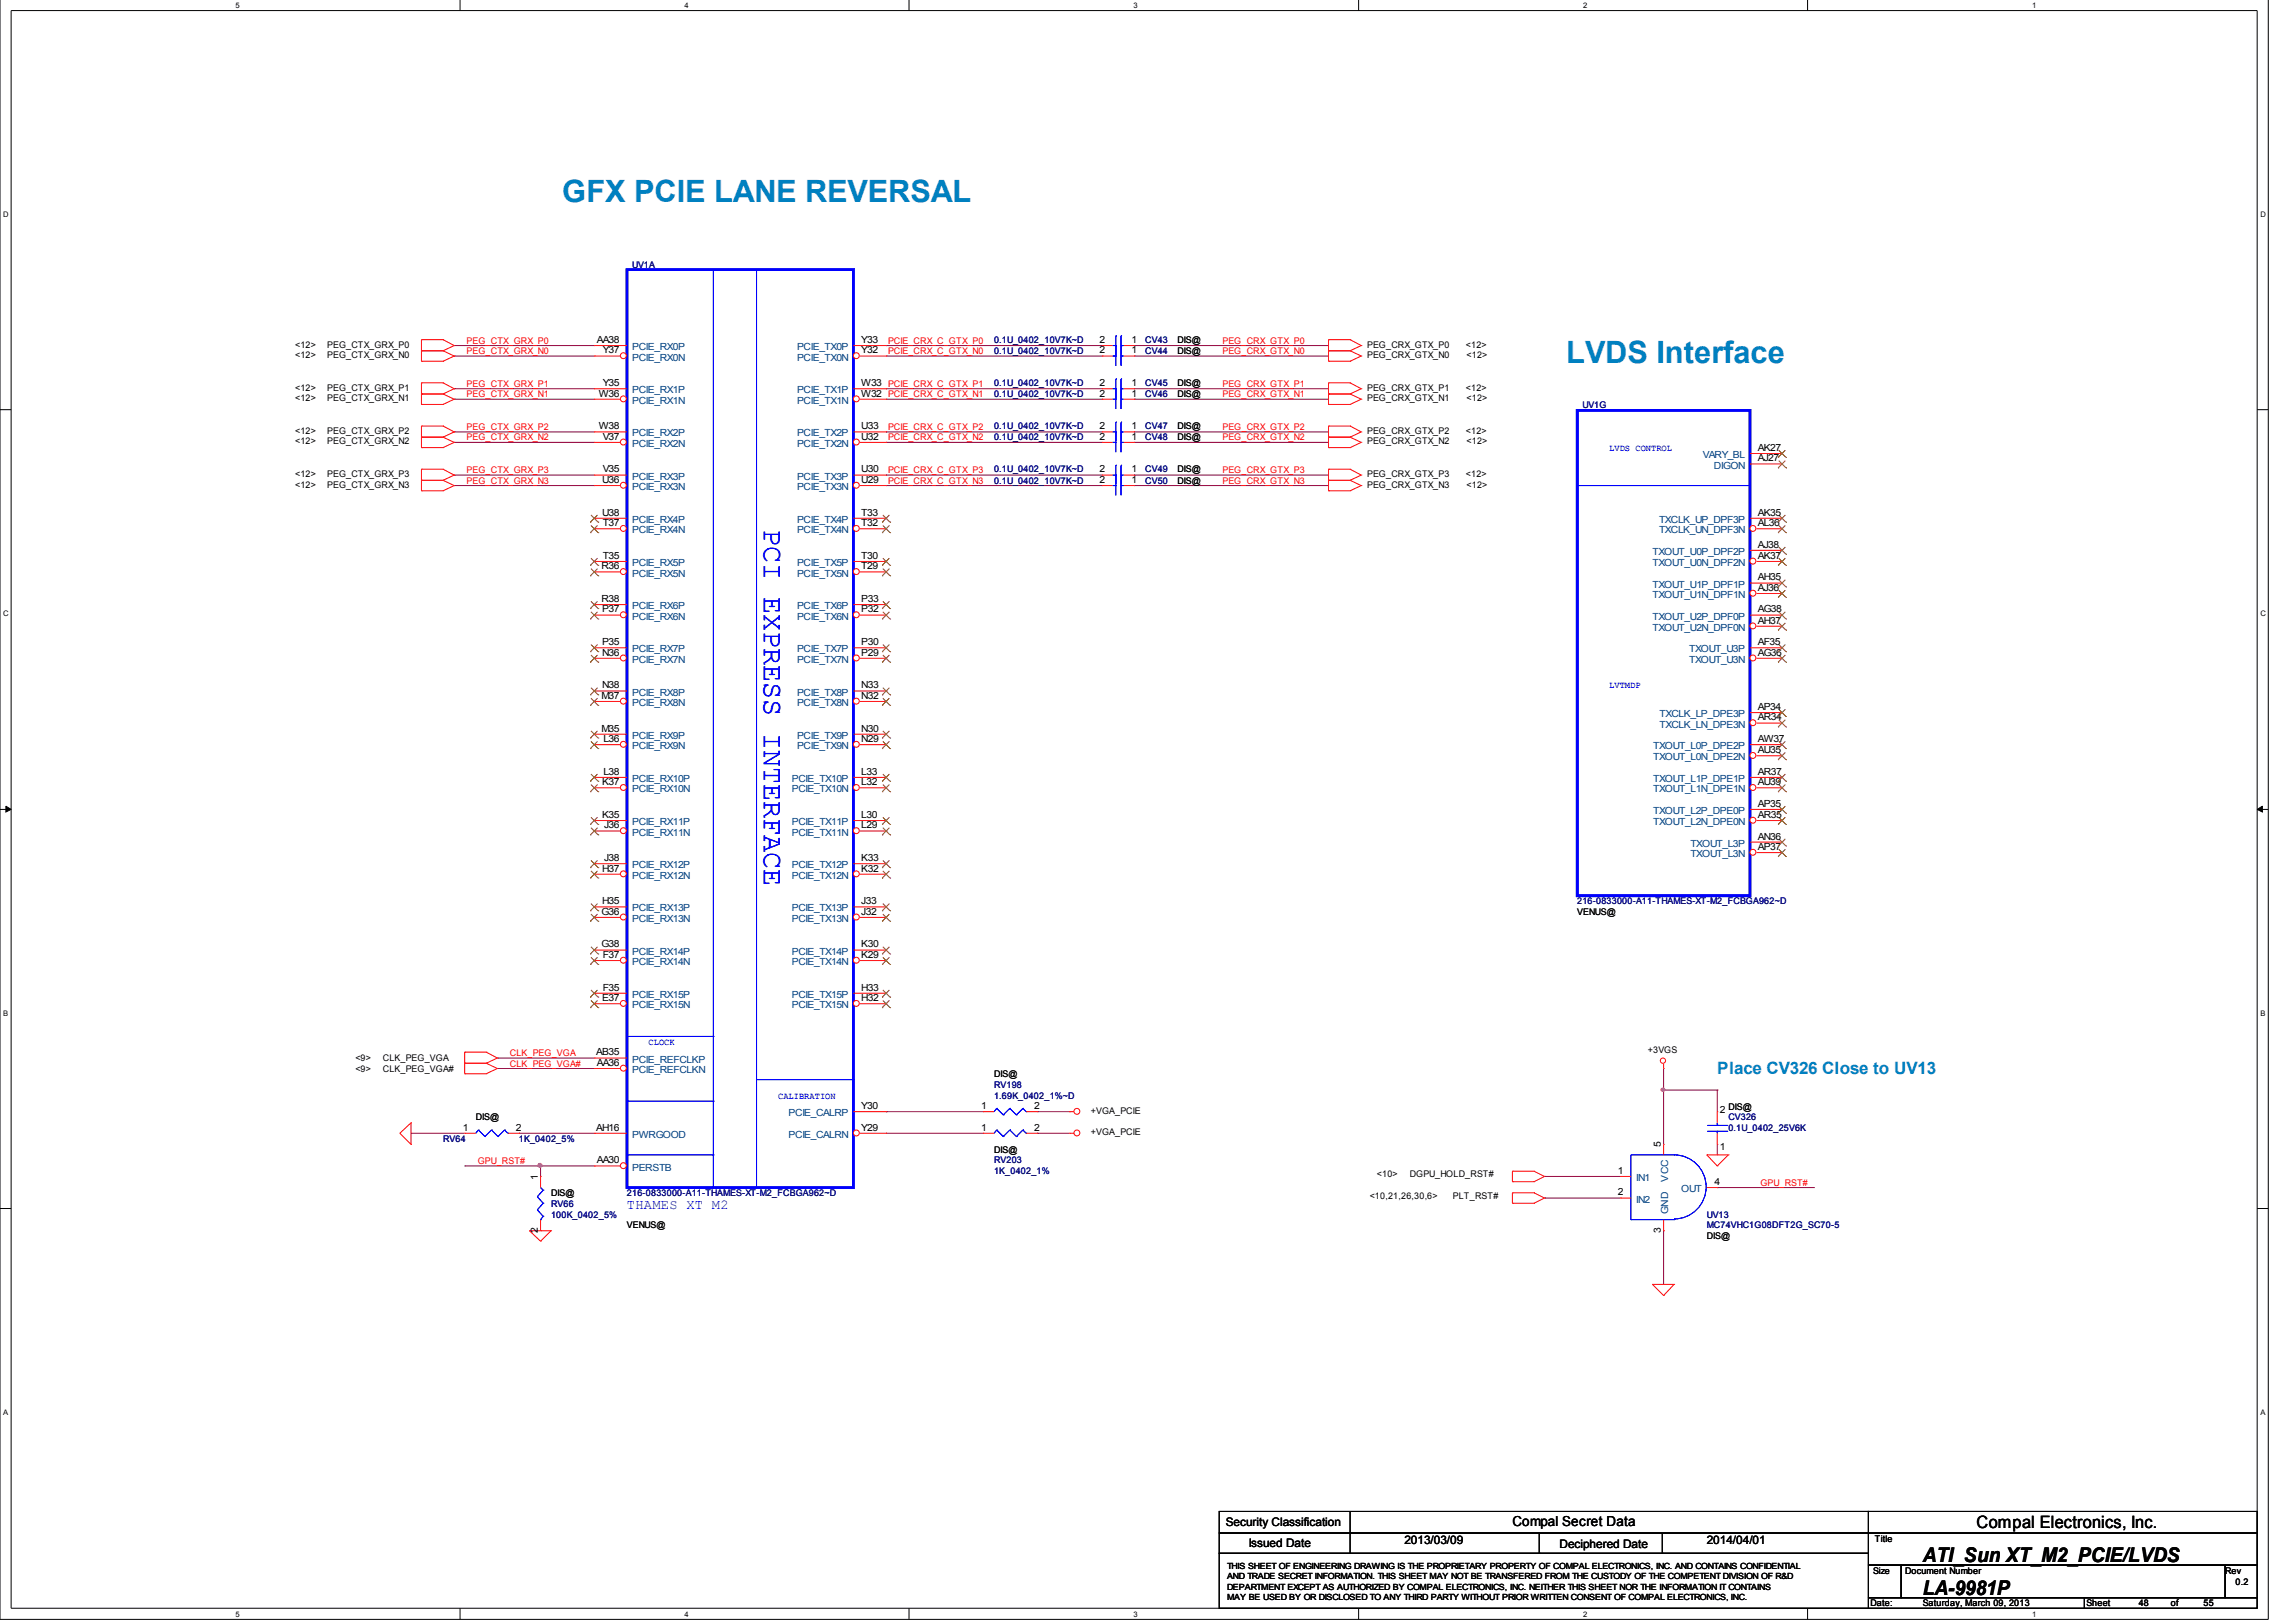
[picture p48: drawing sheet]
<svg xmlns="http://www.w3.org/2000/svg" width="297mm" height="210mm" viewBox="0 0 297 210" stroke-linecap="round" stroke-linejoin="round" font-family="sans-serif">
<defs><g id="words">
<g font-size="4" fill="#0080c0">
<text x="72.7" y="26.1">GFX PCIE LANE REVERSAL</text>
<text x="202.6" y="47">LVDS Interface</text>
</g>
<text font-size="3.7" fill="#00f" x="98.8" y="68.4" transform="rotate(90 98.8 68.4)">PCI EXPRESS INTERFACE</text>
<g font-size="2.6">
<text x="248.8" y="202.1">ATI_Sun XT_M2_PCIE/LVDS</text>
<text x="248.8" y="206.3">LA-9981P</text>
</g>
<text font-size="2.2" fill="#0080c0" x="222.2" y="139">Place CV326 Close to UV13</text>
<text font-size="2.2" x="255.7" y="197.7">Compal Electronics, Inc.</text>
<text font-size="1.8" fill="#00f" x="81.1" y="156.5">THAMES XT M2</text>
<text font-size="1.8" x="195.7" y="197.5">Compal Secret Data</text>
<g font-size="1.5">
<text x="158.6" y="197.5">Security Classification</text>
<text x="161.5" y="200.2">Issued Date</text>
<text x="181.7" y="199.8">2013/03/09</text>
<text x="201.8" y="200.3">Deciphered Date</text>
<text x="220.8" y="199.8">2014/04/01</text>
</g>
<g font-size="1.3">
<text x="77.2" y="44.4">AA38</text>
<text x="78" y="45.7">Y37</text>
<text x="111.4" y="45.7">Y32</text>
<text x="111.4" y="44.4">Y33</text>
<text x="142.2" y="44.4">2</text>
<text x="142.2" y="45.7">2</text>
<text x="146.4" y="44.4">1</text>
<text x="146.4" y="45.7">1</text>
<text x="77.5" y="51.3">W36</text>
<text x="78" y="50">Y35</text>
<text x="111.4" y="51.3">W32 PCIE_CRX_C_GTX_N1</text>
<text x="111.4" y="50">W33 PCIE_CRX_C_GTX_P1</text>
<text x="142.2" y="51.3">2</text>
<text x="142.2" y="50">2</text>
<text x="146.4" y="51.3">1</text>
<text x="146.4" y="50">1</text>
<text x="77.5" y="55.6">W38</text>
<text x="78" y="56.9">V37</text>
<text x="111.4" y="56.9">U32</text>
<text x="111.4" y="55.6">U33</text>
<text x="142.2" y="55.6">2</text>
<text x="142.2" y="56.9">2</text>
<text x="146.4" y="55.6">1</text>
<text x="146.4" y="56.9">1</text>
<text x="227.4" y="59.7">AJ27</text>
<text x="227.4" y="58.3">AK27</text>
<text x="77.9" y="62.5">U36</text>
<text x="78" y="61.1">V35</text>
<text x="111.4" y="62.5">U29</text>
<text x="111.4" y="61.1">U30</text>
<text x="142.2" y="61.1">2</text>
<text x="142.2" y="62.5">2</text>
<text x="146.4" y="61.1">1</text>
<text x="146.4" y="62.5">1</text>
<text x="77.9" y="66.7">U38</text>
<text x="78" y="68.1">T37</text>
<text x="111.4" y="68.1">T32</text>
<text x="111.4" y="66.7">T33</text>
<text x="227.4" y="68.1">AL36</text>
<text x="227.4" y="66.7">AK35</text>
<text x="227.4" y="70.9">AJ38</text>
<text x="77.8" y="73.7">R36</text>
<text x="77.8" y="77.9">R38</text>
<text x="78" y="72.3">T35</text>
<text x="111.4" y="73.7">T29</text>
<text x="111.4" y="72.3">T30</text>
<text x="111.4" y="77.9">P33</text>
<text x="227.4" y="72.3">AK37</text>
<text x="227.4" y="76.5">AJ36</text>
<text x="227.4" y="75.1">AH35</text>
<text x="77.9" y="79.3">P37</text>
<text x="77.9" y="83.5">P35</text>
<text x="111.4" y="79.3">P32</text>
<text x="111.4" y="83.5">P30</text>
<text x="227.4" y="80.7">AH37</text>
<text x="227.4" y="79.3">AG38</text>
<text x="227.4" y="83.5">AF35</text>
<text x="77.9" y="84.9">N36</text>
<text x="77.9" y="89.1">N38</text>
<text x="111.4" y="84.9">P29</text>
<text x="111.4" y="89.1">N33</text>
<text x="227.4" y="84.9">AG36</text>
<text x="77.8" y="90.4">M37</text>
<text x="77.8" y="94.7">M35</text>
<text x="111.4" y="90.4">N32</text>
<text x="111.4" y="94.7">N30</text>
<text x="227.4" y="93.2">AR34</text>
<text x="227.4" y="91.9">AP34</text>
<text x="77.9" y="101.6">K37</text>
<text x="78.1" y="100.3">L38</text>
<text x="78.1" y="96">L36</text>
<text x="111.4" y="101.6">L32</text>
<text x="111.4" y="100.3">L33</text>
<text x="111.4" y="96">N29</text>
<text x="227.4" y="97.5">AU35</text>
<text x="227.4" y="96">AW37</text>
<text x="227.4" y="101.6">AU39</text>
<text x="227.4" y="100.3">AR37</text>
<text x="77.9" y="105.8">K35</text>
<text x="78.1" y="107.2">J36</text>
<text x="111.4" y="107.2">L29</text>
<text x="111.4" y="105.8">L30</text>
<text x="227.4" y="105.8">AR35</text>
<text x="227.4" y="104.4">AP35</text>
<text x="77.9" y="112.8">H37</text>
<text x="78.1" y="111.4">J38</text>
<text x="111.4" y="112.8">K32</text>
<text x="111.4" y="111.4">K33</text>
<text x="227.4" y="110">AP37</text>
<text x="227.4" y="108.6">AN36</text>
<text x="77.8" y="118.4">G36</text>
<text x="77.9" y="117">H35</text>
<text x="111.4" y="118.4">J32</text>
<text x="111.4" y="117">J33</text>
<text x="77.8" y="122.6">G38</text>
<text x="78" y="124">F37</text>
<text x="111.4" y="124">K29</text>
<text x="111.4" y="122.6">K30</text>
<text x="77.9" y="129.6">E37</text>
<text x="78" y="128.2">F35</text>
<text x="111.4" y="129.6">H32</text>
<text x="111.4" y="128.2">H33</text>
<text x="77.1" y="136.6">AB35</text>
<text x="77.2" y="137.9">AA36</text>
<text x="111.4" y="143.5">Y30</text>
<text x="126.9" y="143.5">1</text>
<text x="133.8" y="143.5">2</text>
<text x="59.9" y="146.3">1</text>
<text x="66.7" y="146.3">2</text>
<text x="77.1" y="146.3">AH16</text>
<text x="111.4" y="146.3">Y29</text>
<text x="126.9" y="146.3">1</text>
<text x="133.8" y="146.3">2</text>
<text x="214.9" y="148.4" transform="rotate(-90 214.9 148.4)">5</text>
<text x="222.5" y="148.9">1</text>
<text x="222.5" y="144">2</text>
<text x="69.6" y="152.7" transform="rotate(-90 69.6 152.7)">1</text>
<text x="77.2" y="150.6">AA30</text>
<text x="209.3" y="151.9">1</text>
<text x="209.3" y="154.7">2</text>
<text x="221.8" y="153.3">4</text>
<text x="69.6" y="159.6" transform="rotate(-90 69.6 159.6)">2</text>
<text x="214.9" y="159.6" transform="rotate(-90 214.9 159.6)">3</text>
</g>
<g font-size="1.3" fill="#004080">
<text x="81.8" y="46.7">PCIE_RX0N</text>
<text x="81.8" y="45.3">PCIE_RX0P</text>
<text x="103.1" y="46.7">PCIE_TX0N</text>
<text x="103.1" y="45.3">PCIE_TX0P</text>
<text x="81.8" y="52.3">PCIE_RX1N</text>
<text x="81.8" y="50.9">PCIE_RX1P</text>
<text x="103.1" y="52.3">PCIE_TX1N</text>
<text x="103.1" y="50.9">PCIE_TX1P</text>
<text x="81.8" y="57.8">PCIE_RX2N</text>
<text x="81.8" y="56.5">PCIE_RX2P</text>
<text x="103.1" y="57.8">PCIE_TX2N</text>
<text x="103.1" y="56.5">PCIE_TX2P</text>
<text x="220.3" y="59.3">VARY_BL</text>
<text x="81.8" y="63.4">PCIE_RX3N</text>
<text x="81.8" y="62.1">PCIE_RX3P</text>
<text x="103.1" y="63.4">PCIE_TX3N</text>
<text x="103.1" y="62.1">PCIE_TX3P</text>
<text x="221.7" y="60.6">DIGON</text>
<text x="81.8" y="69">PCIE_RX4N</text>
<text x="81.8" y="67.7">PCIE_RX4P</text>
<text x="103.1" y="69">PCIE_TX4N</text>
<text x="103.1" y="67.7">PCIE_TX4P</text>
<text x="213.8" y="71.8">TXOUT_U0P_DPF2P</text>
<text x="214.6" y="69">TXCLK_UN_DPF3N</text>
<text x="214.6" y="67.7">TXCLK_UP_DPF3P</text>
<text x="81.8" y="74.6">PCIE_RX5N</text>
<text x="81.8" y="73.3">PCIE_RX5P</text>
<text x="103.1" y="74.6">PCIE_TX5N</text>
<text x="103.1" y="73.3">PCIE_TX5P</text>
<text x="213.8" y="73.3">TXOUT_U0N_DPF2N</text>
<text x="213.8" y="77.4">TXOUT_U1N_DPF1N</text>
<text x="213.8" y="76">TXOUT_U1P_DPF1P</text>
<text x="81.8" y="80.2">PCIE_RX6N</text>
<text x="81.8" y="78.8">PCIE_RX6P</text>
<text x="103.1" y="80.2">PCIE_TX6N</text>
<text x="103.1" y="78.8">PCIE_TX6P</text>
<text x="213.8" y="81.6">TXOUT_U2N_DPF0N</text>
<text x="213.8" y="80.2">TXOUT_U2P_DPF0P</text>
<text x="81.8" y="85.8">PCIE_RX7N</text>
<text x="81.8" y="84.4">PCIE_RX7P</text>
<text x="103.1" y="85.8">PCIE_TX7N</text>
<text x="103.1" y="84.4">PCIE_TX7P</text>
<text x="218.5" y="85.8">TXOUT_U3N</text>
<text x="218.5" y="84.4">TXOUT_U3P</text>
<text x="81.8" y="91.4">PCIE_RX8N</text>
<text x="81.8" y="90">PCIE_RX8P</text>
<text x="81.8" y="95.6">PCIE_RX9P</text>
<text x="103.1" y="91.4">PCIE_TX8N</text>
<text x="103.1" y="90">PCIE_TX8P</text>
<text x="103.1" y="95.6">PCIE_TX9P</text>
<text x="214.7" y="94.2">TXCLK_LN_DPE3N</text>
<text x="214.7" y="92.8">TXCLK_LP_DPE3P</text>
<text x="81.8" y="101.2">PCIE_RX10P</text>
<text x="81.8" y="97">PCIE_RX9N</text>
<text x="102.4" y="101.2">PCIE_TX10P</text>
<text x="103.1" y="97">PCIE_TX9N</text>
<text x="213.9" y="98.4">TXOUT_L0N_DPE2N</text>
<text x="213.9" y="97">TXOUT_L0P_DPE2P</text>
<text x="213.9" y="101.2">TXOUT_L1P_DPE1P</text>
<text x="81.8" y="102.5">PCIE_RX10N</text>
<text x="81.8" y="106.8">PCIE_RX11P</text>
<text x="102.4" y="102.5">PCIE_TX10N</text>
<text x="102.4" y="106.8">PCIE_TX11P</text>
<text x="213.9" y="102.5">TXOUT_L1N_DPE1N</text>
<text x="213.9" y="106.8">TXOUT_L2N_DPE0N</text>
<text x="213.9" y="105.3">TXOUT_L2P_DPE0P</text>
<text x="81.8" y="108.1">PCIE_RX11N</text>
<text x="81.8" y="113.7">PCIE_RX12N</text>
<text x="81.8" y="112.4">PCIE_RX12P</text>
<text x="102.4" y="108.1">PCIE_TX11N</text>
<text x="102.4" y="113.7">PCIE_TX12N</text>
<text x="102.4" y="112.4">PCIE_TX12P</text>
<text x="218.7" y="110.9">TXOUT_L3N</text>
<text x="218.7" y="109.6">TXOUT_L3P</text>
<text x="81.8" y="119.3">PCIE_RX13N</text>
<text x="81.8" y="118">PCIE_RX13P</text>
<text x="102.4" y="119.3">PCIE_TX13N</text>
<text x="102.4" y="118">PCIE_TX13P</text>
<text x="81.8" y="124.9">PCIE_RX14N</text>
<text x="81.8" y="123.5">PCIE_RX14P</text>
<text x="102.4" y="124.9">PCIE_TX14N</text>
<text x="102.4" y="123.5">PCIE_TX14P</text>
<text x="81.8" y="130.5">PCIE_RX15N</text>
<text x="81.8" y="129.1">PCIE_RX15P</text>
<text x="102.4" y="130.5">PCIE_TX15N</text>
<text x="102.4" y="129.1">PCIE_TX15P</text>
<text x="81.8" y="137.5">PCIE_REFCLKP</text>
<text x="81.8" y="138.9">PCIE_REFCLKN</text>
<text x="81.8" y="147.2">PWRGOOD</text>
<text x="102" y="147.2">PCIE_CALRN</text>
<text x="102" y="144.5">PCIE_CALRP</text>
<text x="81.8" y="151.5">PERSTB</text>
<text x="211.7" y="152.8">IN1</text>
<text x="211.7" y="155.6">IN2</text>
<text x="215.8" y="152.9" transform="rotate(-90 215.8 152.9)">VCC</text>
<text x="217.5" y="154.3">OUT</text>
<text x="215.8" y="157.2" transform="rotate(-90 215.8 157.2)">GND</text>
</g>
<g font-size="1.2" fill="#000080">
<text x="81.8" y="34.6">UV1A</text>
<text x="128.6" y="44.4">0.1U_0402_10V7K~D</text>
<text x="128.6" y="45.8">0.1U_0402_10V7K~D</text>
<text x="148.2" y="44.4">CV43</text>
<text x="148.2" y="45.8">CV44</text>
<text x="128.6" y="51.4">0.1U_0402_10V7K~D</text>
<text x="128.6" y="50">0.1U_0402_10V7K~D</text>
<text x="148.2" y="51.4">CV46</text>
<text x="148.2" y="50">CV45</text>
<text x="204.7" y="52.8">UV1G</text>
<text x="128.6" y="55.6">0.1U_0402_10V7K~D</text>
<text x="128.6" y="57">0.1U_0402_10V7K~D</text>
<text x="148.2" y="55.6">CV47</text>
<text x="148.2" y="57">CV48</text>
<text x="128.6" y="61.1">0.1U_0402_10V7K~D</text>
<text x="128.6" y="62.6">0.1U_0402_10V7K~D</text>
<text x="148.2" y="61.1">CV49</text>
<text x="148.2" y="62.6">CV50</text>
<text x="204" y="117">216-0833000-A11-THAMES-XT-M2_FCBGA962~D</text>
<text x="128.6" y="140.8">RV198</text>
<text x="128.6" y="142.2">1.69K_0402_1%~D</text>
<text x="57.3" y="147.8">RV64</text>
<text x="67.1" y="147.8">1K_0402_5%</text>
<text x="223.6" y="145">CV326</text>
<text x="223.6" y="146.4">0.1U_0402_25V6K</text>
<text x="81.1" y="154.8">216-0833000-A11-THAMES-XT-M2_FCBGA962~D</text>
<text x="128.6" y="150.6">RV203</text>
<text x="128.6" y="152">1K_0402_1%</text>
<text x="71.3" y="156.1">RV66</text>
<text x="71.3" y="157.6">100K_0402_5%</text>
<text x="220.8" y="157.6">UV13</text>
<text x="220.8" y="158.9">MC74VHC1G08DFT2G_SC70-5</text>
</g>
<g font-size="1.2">
<text x="38.2" y="45">&lt;12&gt;</text>
<text x="38.2" y="46.3">&lt;12&gt;</text>
<text x="42.3" y="45">PEG_CTX_GRX_P0</text>
<text x="42.3" y="46.3">PEG_CTX_GRX_N0</text>
<text x="152.3" y="44.4">DIS@</text>
<text x="152.3" y="45.8">DIS@</text>
<text x="176.9" y="45">PEG_CRX_GTX_P0</text>
<text x="176.9" y="46.3">PEG_CRX_GTX_N0</text>
<text x="189.7" y="45">&lt;12&gt;</text>
<text x="189.7" y="46.3">&lt;12&gt;</text>
<text x="38.2" y="50.6">&lt;12&gt;</text>
<text x="38.2" y="51.9">&lt;12&gt;</text>
<text x="42.3" y="50.6">PEG_CTX_GRX_P1</text>
<text x="42.3" y="51.9">PEG_CTX_GRX_N1</text>
<text x="152.3" y="51.4">DIS@</text>
<text x="152.3" y="50">DIS@</text>
<text x="176.9" y="50.6">PEG_CRX_GTX_P1</text>
<text x="176.9" y="51.9">PEG_CRX_GTX_N1</text>
<text x="189.7" y="50.6">&lt;12&gt;</text>
<text x="189.7" y="51.9">&lt;12&gt;</text>
<text x="38.2" y="56.1">&lt;12&gt;</text>
<text x="38.2" y="57.5">&lt;12&gt;</text>
<text x="42.3" y="56.1">PEG_CTX_GRX_P2</text>
<text x="42.3" y="57.5">PEG_CTX_GRX_N2</text>
<text x="152.3" y="55.6">DIS@</text>
<text x="152.3" y="57">DIS@</text>
<text x="176.9" y="56.1">PEG_CRX_GTX_P2</text>
<text x="176.9" y="57.5">PEG_CRX_GTX_N2</text>
<text x="189.7" y="56.1">&lt;12&gt;</text>
<text x="189.7" y="57.5">&lt;12&gt;</text>
<text x="38.2" y="61.7">&lt;12&gt;</text>
<text x="38.2" y="63.1">&lt;12&gt;</text>
<text x="42.3" y="61.7">PEG_CTX_GRX_P3</text>
<text x="42.3" y="63.1">PEG_CTX_GRX_N3</text>
<text x="152.3" y="61.1">DIS@</text>
<text x="152.3" y="62.6">DIS@</text>
<text x="176.9" y="61.7">PEG_CRX_GTX_P3</text>
<text x="176.9" y="63.1">PEG_CRX_GTX_N3</text>
<text x="189.7" y="61.7">&lt;12&gt;</text>
<text x="189.7" y="63.1">&lt;12&gt;</text>
<text x="204" y="118.5">VENUS@</text>
<text x="46" y="137.3">&lt;9&gt;</text>
<text x="49.5" y="137.3">CLK_PEG_VGA</text>
<text x="213.2" y="136.3">+3VGS</text>
<text x="46" y="138.7">&lt;9&gt;</text>
<text x="49.5" y="138.7">CLK_PEG_VGA#</text>
<text x="128.6" y="139.4">DIS@</text>
<text x="223.6" y="143.6">DIS@</text>
<text x="61.6" y="145">DIS@</text>
<text x="128.6" y="149.2">DIS@</text>
<text x="141.1" y="146.9">+VGA_PCIE</text>
<text x="141.1" y="144.1">+VGA_PCIE</text>
<text x="71.3" y="154.8">DIS@</text>
<text x="177.2" y="155.1">&lt;10,21,26,30,6&gt;</text>
<text x="178.1" y="152.3">&lt;10&gt;</text>
<text x="182.4" y="152.3">DGPU_HOLD_RST#</text>
<text x="188" y="155.1">PLT_RST#</text>
<text x="81.1" y="158.9">VENUS@</text>
<text x="220.8" y="160.4">DIS@</text>
<text x="242.3" y="203.6">Size</text>
<text x="242.6" y="199.6">Title</text>
<text x="246.5" y="203.6">Document Number</text>
<text x="287.9" y="203.6">Rev</text>
<text x="242" y="207.9">Date:</text>
<text x="248.8" y="207.9">Saturday, March 09, 2013</text>
<text x="269.9" y="207.9">Sheet</text>
<text x="276.7" y="207.9">48</text>
<text x="280.8" y="207.9">of</text>
<text x="285.1" y="207.9">55</text>
<text x="289.2" y="205.1">0.2</text>
</g>
<g font-size="1.2" fill="#f00">
<text x="60.4" y="44.5">PEG_CTX_GRX_P0</text>
<text x="60.4" y="45.8">PEG_CTX_GRX_N0</text>
<text x="114.9" y="44.5">PCIE_CRX_C_GTX_P0</text>
<text x="114.9" y="45.8">PCIE_CRX_C_GTX_N0</text>
<text x="158.2" y="44.5">PEG_CRX_GTX_P0</text>
<text x="158.2" y="45.8">PEG_CRX_GTX_N0</text>
<text x="60.4" y="50.1">PEG_CTX_GRX_P1</text>
<text x="60.4" y="51.4">PEG_CTX_GRX_N1</text>
<text x="158.2" y="51.4">PEG_CRX_GTX_N1</text>
<text x="158.2" y="50.1">PEG_CRX_GTX_P1</text>
<text x="60.4" y="55.6">PEG_CTX_GRX_P2</text>
<text x="60.4" y="57">PEG_CTX_GRX_N2</text>
<text x="114.9" y="55.6">PCIE_CRX_C_GTX_P2</text>
<text x="114.9" y="57">PCIE_CRX_C_GTX_N2</text>
<text x="158.2" y="55.6">PEG_CRX_GTX_P2</text>
<text x="158.2" y="57">PEG_CRX_GTX_N2</text>
<text x="60.4" y="61.2">PEG_CTX_GRX_P3</text>
<text x="60.4" y="62.6">PEG_CTX_GRX_N3</text>
<text x="114.9" y="61.2">PCIE_CRX_C_GTX_P3</text>
<text x="114.9" y="62.6">PCIE_CRX_C_GTX_N3</text>
<text x="158.2" y="62.6">PEG_CRX_GTX_N3</text>
<text x="158.2" y="61.2">PEG_CRX_GTX_P3</text>
<text x="66" y="136.7">CLK_PEG_VGA</text>
<text x="66" y="138">CLK_PEG_VGA#</text>
<text x="61.8" y="150.6">GPU_RST#</text>
<text x="227.8" y="153.4">GPU_RST#</text>
</g>
<g font-size="1.2" fill="#00f">
<text x="208.2" y="58.3">LVDS CONTROL</text>
<text x="208.2" y="89.1">LVTMDP</text>
<text x="83.9" y="135.2">CLOCK</text>
<text x="100.7" y="142.2">CALIBRATION</text>
</g>
<g font-size="1.1">
<text x="158.7" y="203">THIS SHEET OF ENGINEERING DRAWING IS THE PROPRIETARY PROPERTY OF COMPAL ELECTRONICS, INC. AND CONTAINS CONFIDENTIAL</text>
<text x="158.7" y="204.4">AND TRADE SECRET INFORMATION. THIS SHEET MAY NOT BE TRANSFERED FROM THE CUSTODY OF THE COMPETENT DIVISION OF R&amp;D</text>
<text x="158.7" y="205.8">DEPARTMENT EXCEPT AS AUTHORIZED BY COMPAL ELECTRONICS, INC. NEITHER THIS SHEET NOR THE INFORMATION IT CONTAINS</text>
<text x="158.7" y="207.1">MAY BE USED BY OR DISCLOSED TO ANY THIRD PARTY WITHOUT PRIOR WRITTEN CONSENT OF COMPAL ELECTRONICS, INC.</text>
</g>
<g font-size="1">
<text x="30.5" y="1">5</text>
<text x="88.6" y="1">4</text>
<text x="146.6" y="1">3</text>
<text x="204.8" y="1">2</text>
<text x="262.9" y="1">1</text>
<text x=".4" y="28">D</text>
<text x="292.4" y="28">D</text>
<text x=".4" y="79.7">C</text>
<text x="292.4" y="79.7">C</text>
<text x=".4" y="131.4">B</text>
<text x="292.4" y="131.4">B</text>
<text x=".4" y="183.1">A</text>
<text x="292.4" y="183.1">A</text>
<text x="30.5" y="209.2">5</text>
<text x="88.6" y="209.2">4</text>
<text x="146.6" y="209.2">3</text>
<text x="204.8" y="209.2">2</text>
<text x="262.9" y="209.2">1</text>
</g>
</g></defs>
<path d="M0 -.1v209.7h293.5v-209.7M1.4 1.4h290.6v206.7h-290.6z" fill="none" stroke="#000" stroke-width=".13"/>
<g fill="#fff">
<path d="M30.5 .2h.4v1h-.4z"/>
<path d="M30.5 208.4h.4v1h-.4z"/>
</g>
<path d="M59.5 -.1v1.5M59.5 208.1v1.5" fill="none" stroke="#000" stroke-width=".13"/>
<g fill="#fff">
<path d="M88.6 .2h.4v1h-.4z"/>
<path d="M88.6 208.4h.4v1h-.4z"/>
</g>
<path d="M117.6 -.1v1.5M117.6 208.1v1.5" fill="none" stroke="#000" stroke-width=".13"/>
<g fill="#fff">
<path d="M146.6 .2h.5v1h-.5z"/>
<path d="M146.6 208.4h.5v1h-.5z"/>
</g>
<path d="M175.8 -.1v1.5M175.8 208.1v1.5" fill="none" stroke="#000" stroke-width=".13"/>
<g fill="#fff">
<path d="M204.8 .2h.4v1h-.4z"/>
<path d="M204.8 208.4h.4v1h-.4z"/>
</g>
<path d="M233.8 -.1v1.5M233.8 208.1v1.5" fill="none" stroke="#000" stroke-width=".13"/>
<g fill="#fff">
<path d="M262.9 .2h.4v1h-.4z"/>
<path d="M262.9 208.4h.4v1h-.4z"/>
<path d="M.4 27.2h.5v1h-.5z"/>
<path d="M292.4 27.2h.5v1h-.5z"/>
<path d="M.4 78.8h.5v1.1h-.5z"/>
<path d="M292.4 78.8h.5v1.1h-.5z"/>
</g>
<path d="M0 53h1.4M292 53h1.5" fill="none" stroke="#000" stroke-width=".13"/>
<g fill="#fff">
<path d="M.4 130.6h.5v1h-.5z"/>
<path d="M292.4 130.6h.5v1h-.5z"/>
</g>
<path d="M0 104.7h1.4M292 104.7h1.5" fill="none" stroke="#000" stroke-width=".13"/>
<path d="M.8 104.3l.6 .4-.6 .4zM292 104.7l.7-.4v.8z" fill="#000" stroke="#000" stroke-width=".13"/>
<g fill="#fff">
<path d="M.4 182.2h.5v1h-.5z"/>
<path d="M292.4 182.2h.5v1h-.5z"/>
</g>
<g fill="none" stroke="#000" stroke-width=".13">
<path d="M0 156.4h1.4M292 156.4h1.5M157.7 195.6h84v2.8h-84zM157.7 198.4h84v2.6h-84zM174.7 198.4h.1M174.7 195.6v5.4M199.1 198.4v2.6M215.1 198.4v2.6M241.7 195.6h50.3v2.8h-50.3zM241.7 198.4h50.3v4.1h-50.3zM157.7 201h84v7.1h-84zM174.7 201h.1"/>
<path d="M199.1 201h.1M215.1 201h.1M241.7 202.5h4.3v4.3h-4.3zM241.7 206.8h28v1.3h-28zM246 202.5h41.9v4.3h-41.9zM269.7 206.8h22.3v1.3h-22.3zM287.9 202.5h4.1v4.3h-4.1z"/>
</g>
<g fill="none" stroke="#800040" stroke-width=".13">
<path d="M58.8 55.9h.1M58.8 57.2h.1M58.8 50.3h.1M58.8 51.7h.1M58.8 44.7h.1M58.8 46.1h.1M58.8 55.9h18.1M58.8 57.2h18.1M58.8 50.3h18.1M58.8 51.7h18.1M58.8 44.7h18.1M58.8 46.1h18.1"/>
<path d="M114.6 50.3h.1M114.6 51.7h.1M114.6 44.7h.1M114.6 46.1h.1M114.6 55.9h.1M114.6 57.2h.1M114.6 55.9h28M114.6 57.2h28M114.6 50.3h28M114.6 51.7h28M114.6 44.7h28M114.6 46.1h28"/>
<path d="M146.7 51.7h.1M146.7 50.3h.1M146.7 44.7h.1M146.7 46.1h.1M146.7 55.9h.1M146.7 57.2h.1M146.7 55.9h25.2M146.7 57.2h25.2M146.7 50.3h25.2M146.7 51.7h25.2M146.7 44.7h25.2M146.7 46.1h25.2"/>
<path d="M58.8 61.5h.1M58.8 62.8h.1M58.8 61.5h18.1M58.8 62.8h18.1M114.6 61.5h.1M114.6 62.8h.1M114.6 61.5h28M114.6 62.8h28M146.7 62.8h.1M146.7 61.5h.1M146.7 61.5h25.2M146.7 62.8h25.2"/>
<path d="M64.3 136.9h.1M64.3 138.3h.1M64.3 136.9h12.6M64.3 138.3h12.6M215.2 138.3v9.8M53.2 146.7h.1M53.2 146.7h6.9M60.1 150.9h.1M60.1 150.9h16.8M67.1 146.7h.1M67.1 146.7h9.8M69.9 150.9h.1"/>
<path d="M69.9 150.9v1.3M114.6 146.7h.1M114.6 143.9h.1M114.6 146.7h12.6M114.6 143.9h12.6M134.2 146.7h.1M134.2 143.9h.1M134.2 146.7h4.1M134.2 143.9h4.1M199.8 155h.1M199.8 152.2h.1M199.8 155h9.8"/>
<path d="M199.8 152.2h9.8M215.2 141.1h.1M215.2 159.3h.1M215.2 159.3v6.9M215.2 141.1h7M222.2 153.7h.1M222.2 141.1h.1M222.2 149.5h.1M222.2 153.7h12.6M222.2 141.1v2.8M222.2 148.1v1.4"/>
</g>
<g fill="#f0f" stroke="#f0f" stroke-width=".13">
<path d="M215 140.9h.3l.1 .1-.1 .2h-.3l-.1-.2z" fill-rule="evenodd"/>
<circle cx="69.9" cy="150.8" r=".25"/>
</g>
<g fill="none" stroke="#f00" stroke-width=".13">
<path d="M54.5 45.4h.1M54.5 44h.1M54.5 46.8h.1M54.5 51h.1M54.5 49.5h.1M54.5 52.3h.1M54.5 56.6h.1M54.5 55.1h.1M54.5 57.9h.1M54.5 44h2.8M54.5 45.4h2.8M54.5 44v2.8"/>
<path d="M54.5 49.5v2.8M54.5 55.1v2.8M54.5 46.8h2.8M54.5 49.5h2.8M54.5 51h2.8M54.5 52.3h2.8M54.5 55.1h2.8M54.5 56.6h2.8M54.5 57.9h2.8M57.3 44h.1M57.3 45.4h.1M57.3 46.8h.1"/>
<path d="M57.3 49.5h.1M57.3 51h.1M57.3 52.3h.1M57.3 55.1h.1M57.3 56.6h.1M57.3 57.9h.1M57.3 44l1.5 .7M57.3 45.4l1.5 .7M57.3 49.5l1.5 .8M57.3 51l1.5 .7M57.3 55.1l1.5 .8M57.3 56.6l1.5 .6"/>
<path d="M58.8 44.7h.1M58.8 46.1h.1M58.8 50.3h.1M58.8 51.7h.1M58.8 55.9h.1M58.8 57.2h.1M58.8 44.7l-1.5 .7M58.8 46.1l-1.5 .7M58.8 50.3l-1.5 .7M58.8 51.7l-1.5 .6M58.8 55.9l-1.5 .7M58.8 57.2l-1.5 .7"/>
<path d="M142.6 44.7h.1M142.6 55.9h.1M142.6 57.2h.1M142.6 44.7h1.3M142.6 55.9h1.3M142.6 57.2h1.3M145.4 44.7h1.3M145.4 55.9h1.3M145.4 57.2h1.3M146.7 44.7h.1M146.7 55.9h.1M146.7 57.2h.1"/>
<path d="M171.9 51h.1M171.9 49.5h.1M171.9 52.3h.1M171.9 56.6h.1M171.9 55.1h.1M171.9 57.9h.1M171.9 45.4h.1M171.9 44h.1M171.9 46.8h.1M171.9 44h2.8M171.9 45.4h2.8M171.9 46.8h2.8"/>
<path d="M171.9 49.5h2.8M171.9 51h2.8M171.9 52.3h2.8M171.9 55.1h2.8M171.9 56.6h2.8M171.9 57.9h2.8M171.9 44v2.8M171.9 49.5v2.8M171.9 55.1v2.8M174.7 49.5h.1M174.7 51h.1M174.7 52.3h.1"/>
<path d="M174.7 55.1h.1M174.7 56.6h.1M174.7 57.9h.1M174.7 44h.1M174.7 45.4h.1M174.7 46.8h.1M174.7 49.5l1.4 .8M174.7 51l1.4 .7M174.7 55.1l1.4 .8M174.7 56.6l1.4 .6M174.7 44l1.4 .7M174.7 45.4l1.4 .7"/>
<path d="M176.1 50.3h.1M176.1 51.7h.1M176.1 55.9h.1M176.1 57.2h.1M176.1 44.7h.1M176.1 46.1h.1M176.1 50.3l-1.4 .7M176.1 51.7l-1.4 .6M176.1 55.9l-1.4 .7M176.1 57.2l-1.4 .7M176.1 44.7l-1.4 .7M176.1 46.1l-1.4 .7"/>
<path d="M54.5 62.2h.1M54.5 60.7h.1M54.5 63.5h.1M54.5 60.7v2.8M54.5 60.7h2.8M54.5 62.2h2.8M54.5 63.5h2.8M57.3 60.7h.1M57.3 62.2h.1M57.3 63.5h.1M57.3 60.7l1.5 .8M57.3 62.2l1.5 .6"/>
<path d="M58.8 61.5h.1M58.8 62.8h.1M58.8 61.5l-1.5 .7M58.8 62.8l-1.5 .7M171.9 62.2h.1M171.9 60.7h.1M171.9 63.5h.1M171.9 60.7h2.8M171.9 62.2h2.8M171.9 63.5h2.8M171.9 60.7v2.8M174.7 60.7h.1"/>
<path d="M174.7 62.2h.1M174.7 63.5h.1M174.7 60.7l1.4 .8M174.7 62.2l1.4 .6M176.1 61.5h.1M176.1 62.8h.1M176.1 61.5l-1.4 .7M176.1 62.8l-1.4 .7M60.1 136.2h.1M60.1 137.6h.1M60.1 139h.1M60.1 137.6h2.8"/>
<path d="M60.1 136.2h2.8M60.1 136.2v2.8M60.1 139h2.8M62.9 137.6h.1M62.9 136.2h.1M62.9 139h.1M62.9 136.2l1.4 .7M62.9 137.6l1.4 .7M64.3 136.9h.1M64.3 138.3h.1M64.3 136.9l-1.4 .7M64.3 138.3l-1.4 .7"/>
<path d="M215.2 138.3h.1M215.2 137.7v.6M51.7 146.7h.1M51.7 146.7l1.5 1.4M53.2 145.3h.1M53.2 148.1h.1M53.2 145.3v2.8M53.2 145.3l-1.5 1.4M60.1 146.7h.1M60.1 146.7h1.5M65.7 146.7h1.4M67.1 146.7h.1"/>
<path d="M68.5 159.3h.1M68.5 159.3h2.8M68.5 159.3l1.4 1.3M71.3 159.3h.1M71.3 159.3l-1.4 1.3M76.9 146.7h.1M76.9 146.7h4.2M127.2 143.9h.1M127.2 143.9h1.4M132.8 143.9h1.4M134.2 143.9h.1M138.3 146.7h.1"/>
<path d="M138.3 143.9h.1M138.3 146.7h.6M138.3 143.9h.6M195.7 152.9h.1M195.7 151.6h.1M195.7 155.7h.1M195.7 154.4h.1M195.7 152.9h2.8M195.7 151.6v1.3M195.7 154.4v1.3M195.7 151.6h2.8M195.7 155.7h2.8"/>
<path d="M195.7 154.4h2.8M198.5 152.9h.1M198.5 151.6h.1M198.5 155.7h.1M198.5 154.4h.1M198.5 151.6l1.3 .6M198.5 154.4l1.3 .6M199.8 152.2h.1M199.8 155h.1M199.8 152.2l-1.3 .7M199.8 155l-1.3 .7M220.8 149.5h.1"/>
<path d="M220.8 149.5h2.8M220.8 149.5l1.4 1.4M222.2 150.9h.1M223.6 149.5h.1M223.6 149.5l-1.4 1.4M69.9 160.6h.1M213.8 166.2h.1M213.8 166.2h2.8M213.8 166.2l1.4 1.5M215.2 167.7h.1M216.6 166.2h.1M216.6 166.2l-1.4 1.5"/>
<circle cx="215.1" cy="137.3" r=".34"/>
<circle cx="139.3" cy="146.6" r=".38"/>
<circle cx="139.3" cy="143.8" r=".38"/>
</g>
<g fill="none" stroke="#00f" stroke-width=".13">
<path d="M92.3 34.9v118.8M97.9 34.9h.1M97.9 34.9v118.8M143.9 44.7h.5M143.9 55.9h.5M143.9 57.2h.5M144.4 43.4h.1M144.4 44.7h.1M144.4 54.6h.1M144.4 55.9h.1M144.4 56h.1M144.4 57.2h.1"/>
<path d="M144.4 43.4v2.5M144.4 54.6v3.9M145 44.7h.1M145 43.4h.1M145 55.9h.1M145 54.6h.1M145 57.2h.1M145 56h.1M145 44.7h.4M145 43.4v2.5M145 54.6v3.9M145 55.9h.4"/>
<path d="M145 57.2h.4M81.1 134.1h11.2M92.3 134.1h.1M97.9 139.7h12.5M110.4 139.7h.1M61.9 146.2h.1M61.9 146.2l-.3 .5M61.9 146.2l.8 .9M62.7 147.1h.1M63.6 146.2h.1M63.6 146.2l-.9 .9M63.6 146.2l.8 .9"/>
<path d="M64.4 147.1h.1M65.3 146.2h.1M65.3 146.2l-.9 .9M65.3 146.2l.4 .5M65.7 146.7h.1M81.1 142.5h11.2M81.1 149.5h11.2M92.3 153.7h.1M92.3 142.5h.1M92.3 149.5h.1M128.9 143.4h.1M128.9 143.4l-.3 .5"/>
<path d="M128.9 143.4l.9 .9M129.8 144.3h.1M130.6 143.4h.1M130.6 143.4l-.8 .9M130.6 143.4l.9 .9M131.5 144.3h.1M132.3 143.4h.1M132.3 143.4l-.8 .9M132.3 143.4l.5 .5M132.8 143.9h.1"/>
</g>
<path d="M81.1 34.9h29.3v118.8h-29.3z" fill="none" stroke="#00f" stroke-width=".34"/>
<circle cx="110.8" cy="146.6" r=".38" fill="#fff" stroke="#f00" stroke-width=".13"/>
<path d="M110.4 143.9h4.2M111.3 146.7h3.3M114.6 146.7h.1M114.6 143.9h.1" fill="none" stroke="#f00" stroke-width=".13"/>
<circle cx="80.6" cy="138.2" r=".38" fill="#fff" stroke="#f00" stroke-width=".13"/>
<path d="M76.9 138.3h.1M76.9 136.9h.1M76.9 138.3h3.4M76.9 136.9h4.2" fill="none" stroke="#f00" stroke-width=".13"/>
<circle cx="80.6" cy="46" r=".38" fill="#fff" stroke="#f00" stroke-width=".13"/>
<path d="M76.9 46.1h.1M76.9 44.7h.1M76.9 46.1h3.4M76.9 44.7h4.2" fill="none" stroke="#f00" stroke-width=".13"/>
<circle cx="80.6" cy="101.9" r=".38" fill="#fff" stroke="#f00" stroke-width=".13"/>
<path d="M76.9 102h.1M76.9 100.6h.1M76.9 102h3.4M76.9 100.6h4.2" fill="none" stroke="#f00" stroke-width=".13"/>
<path d="M76.4 102.5h.1M76.4 101.1h.1M76.5 101.5l.9 1M76.5 100.2l.9 .9M77.3 101.5l-.9 1M77.3 100.2l-.9 .9M77.4 102.5h.1M77.4 101.1h.1" fill="none" stroke="#804000" stroke-width=".13"/>
<circle cx="80.6" cy="107.5" r=".38" fill="#fff" stroke="#f00" stroke-width=".13"/>
<path d="M76.9 107.5h.1M76.9 106.2h.1M76.9 107.5h3.4M76.9 106.2h4.2" fill="none" stroke="#f00" stroke-width=".13"/>
<path d="M76.4 108h.1M76.4 106.7h.1M76.5 107.1l.9 .9M76.5 105.8l.9 .9M77.3 107.1l-.9 .9M77.3 105.8l-.9 .9M77.4 108h.1M77.4 106.7h.1" fill="none" stroke="#804000" stroke-width=".13"/>
<circle cx="80.6" cy="113.1" r=".38" fill="#fff" stroke="#f00" stroke-width=".13"/>
<path d="M76.9 113.1h.1M76.9 111.8h.1M76.9 113.1h3.4M76.9 111.8h4.2" fill="none" stroke="#f00" stroke-width=".13"/>
<path d="M76.4 113.6h.1M76.4 112.3h.1M76.5 112.7l.9 .9M76.5 111.4l.9 .9M77.3 112.7l-.9 .9M77.3 111.4l-.9 .9M77.4 113.6h.1M77.4 112.3h.1" fill="none" stroke="#804000" stroke-width=".13"/>
<circle cx="80.6" cy="118.7" r=".38" fill="#fff" stroke="#f00" stroke-width=".13"/>
<path d="M76.9 118.7h.1M76.9 117.4h.1M76.9 118.7h3.4M76.9 117.4h4.2" fill="none" stroke="#f00" stroke-width=".13"/>
<path d="M76.4 119.2h.1M76.4 117.9h.1M76.5 118.3l.9 .9M76.5 116.9l.9 1M77.3 118.3l-.9 .9M77.3 116.9l-.9 1M77.4 119.2h.1M77.4 117.9h.1" fill="none" stroke="#804000" stroke-width=".13"/>
<circle cx="80.6" cy="124.3" r=".38" fill="#fff" stroke="#f00" stroke-width=".13"/>
<path d="M76.9 124.3h.1M76.9 123h.1M76.9 124.3h3.4M76.9 123h4.2" fill="none" stroke="#f00" stroke-width=".13"/>
<path d="M76.4 124.8h.1M76.4 123.5h.1M76.5 123.9l.9 .9M76.5 122.5l.9 1M77.3 123.9l-.9 .9M77.3 122.5l-.9 1M77.4 124.8h.1M77.4 123.5h.1" fill="none" stroke="#804000" stroke-width=".13"/>
<circle cx="80.6" cy="129.9" r=".38" fill="#fff" stroke="#f00" stroke-width=".13"/>
<path d="M76.9 129.9h.1M76.9 128.5h.1M76.9 129.9h3.4M76.9 128.5h4.2" fill="none" stroke="#f00" stroke-width=".13"/>
<path d="M76.4 130.4h.1M76.4 129h.1M76.5 129.5l.9 .9M76.5 128.1l.9 .9M77.3 129.5l-.9 .9M77.3 128.1l-.9 .9M77.4 130.4h.1M77.4 129h.1" fill="none" stroke="#804000" stroke-width=".13"/>
<circle cx="80.6" cy="51.6" r=".38" fill="#fff" stroke="#f00" stroke-width=".13"/>
<path d="M76.9 51.7h.1M76.9 50.3h.1M76.9 51.7h3.4M76.9 50.3h4.2" fill="none" stroke="#f00" stroke-width=".13"/>
<circle cx="80.6" cy="57.2" r=".38" fill="#fff" stroke="#f00" stroke-width=".13"/>
<path d="M76.9 57.2h.1M76.9 55.9h.1M76.9 57.2h3.4M76.9 55.9h4.2" fill="none" stroke="#f00" stroke-width=".13"/>
<circle cx="80.6" cy="62.8" r=".38" fill="#fff" stroke="#f00" stroke-width=".13"/>
<path d="M76.9 62.8h.1M76.9 61.5h.1M76.9 62.8h3.4M76.9 61.5h4.2" fill="none" stroke="#f00" stroke-width=".13"/>
<circle cx="80.6" cy="68.4" r=".38" fill="#fff" stroke="#f00" stroke-width=".13"/>
<path d="M76.9 68.4h.1M76.9 67.1h.1M76.9 68.4h3.4M76.9 67.1h4.2" fill="none" stroke="#f00" stroke-width=".13"/>
<path d="M76.4 68.9h.1M76.4 67.6h.1M76.5 68l.9 .9M76.5 66.6l.9 1M77.3 68l-.9 .9M77.3 66.6l-.9 1M77.4 68.9h.1M77.4 67.6h.1" fill="none" stroke="#804000" stroke-width=".13"/>
<circle cx="80.6" cy="74" r=".38" fill="#fff" stroke="#f00" stroke-width=".13"/>
<path d="M76.9 74h.1M76.9 72.7h.1M76.9 74h3.4M76.9 72.7h4.2" fill="none" stroke="#f00" stroke-width=".13"/>
<path d="M76.4 74.5h.1M76.4 73.2h.1M76.5 73.6l.9 .9M76.5 72.2l.9 1M77.3 73.6l-.9 .9M77.3 72.2l-.9 1M77.4 74.5h.1M77.4 73.2h.1" fill="none" stroke="#804000" stroke-width=".13"/>
<circle cx="80.6" cy="79.6" r=".38" fill="#fff" stroke="#f00" stroke-width=".13"/>
<path d="M76.9 79.6h.1M76.9 78.2h.1M76.9 79.6h3.4M76.9 78.2h4.2" fill="none" stroke="#f00" stroke-width=".13"/>
<path d="M76.4 78.8h.1M76.5 79.2l.9 .9M76.5 77.8l.9 1M77.3 79.2l-.9 .9M77.3 77.8l-.9 1M77.4 78.8h.1M76.4 80.1h.1M77.4 80.1h.1" fill="none" stroke="#804000" stroke-width=".13"/>
<circle cx="80.6" cy="85.1" r=".38" fill="#fff" stroke="#f00" stroke-width=".13"/>
<path d="M76.9 85.2h.1M76.9 83.8h.1M76.9 85.2h3.4M76.9 83.8h4.2" fill="none" stroke="#f00" stroke-width=".13"/>
<path d="M76.4 85.7h.1M76.4 84.3h.1M76.5 84.8l.9 .9M76.5 83.4l.9 .9M77.3 84.8l-.9 .9M77.3 83.4l-.9 .9M77.4 85.7h.1M77.4 84.3h.1" fill="none" stroke="#804000" stroke-width=".13"/>
<circle cx="80.6" cy="90.7" r=".38" fill="#fff" stroke="#f00" stroke-width=".13"/>
<path d="M76.9 90.8h.1M76.9 89.4h.1M76.9 90.8h3.4M76.9 89.4h4.2" fill="none" stroke="#f00" stroke-width=".13"/>
<path d="M76.4 91.3h.1M76.4 89.9h.1M76.5 90.4l.9 .9M76.5 89l.9 .9M77.3 90.4l-.9 .9M77.3 89l-.9 .9M77.4 91.3h.1M77.4 89.9h.1" fill="none" stroke="#804000" stroke-width=".13"/>
<circle cx="80.6" cy="96.3" r=".38" fill="#fff" stroke="#f00" stroke-width=".13"/>
<path d="M76.9 96.4h.1M76.9 95h.1M76.9 96.4h3.4M76.9 95h4.2" fill="none" stroke="#f00" stroke-width=".13"/>
<path d="M76.4 96.9h.1M76.4 95.5h.1M76.5 95.9l.9 1M76.5 94.6l.9 .9M77.3 95.9l-.9 1M77.3 94.6l-.9 .9M77.4 96.9h.1M77.4 95.5h.1" fill="none" stroke="#804000" stroke-width=".13"/>
<circle cx="80.6" cy="150.8" r=".38" fill="#fff" stroke="#f00" stroke-width=".13"/>
<path d="M76.9 150.9h.1M76.9 150.9h3.4" fill="none" stroke="#f00" stroke-width=".13"/>
<circle cx="110.8" cy="46" r=".38" fill="#fff" stroke="#f00" stroke-width=".13"/>
<path d="M110.4 44.7h4.2M111.3 46.1h3.3M114.6 46.1h.1M114.6 44.7h.1" fill="none" stroke="#f00" stroke-width=".13"/>
<circle cx="110.8" cy="101.9" r=".38" fill="#fff" stroke="#f00" stroke-width=".13"/>
<path d="M110.4 100.6h4.2M111.3 102h3.3M114.6 102h.1M114.6 100.6h.1" fill="none" stroke="#f00" stroke-width=".13"/>
<path d="M114.1 102.5h.1M114.1 101.1h.1M114.2 101.5l.9 1M114.2 100.2l.9 .9M115.1 101.5l-1 1M115.1 100.2l-1 .9M115.1 102.5h.1M115.1 101.1h.1" fill="none" stroke="#804000" stroke-width=".13"/>
<circle cx="110.8" cy="107.5" r=".38" fill="#fff" stroke="#f00" stroke-width=".13"/>
<path d="M110.4 106.2h4.2M111.3 107.5h3.3M114.6 107.5h.1M114.6 106.2h.1" fill="none" stroke="#f00" stroke-width=".13"/>
<path d="M114.1 108h.1M114.1 106.7h.1M114.2 107.1l.9 .9M114.2 105.8l.9 .9M115.1 107.1l-1 .9M115.1 105.8l-1 .9M115.1 108h.1M115.1 106.7h.1" fill="none" stroke="#804000" stroke-width=".13"/>
<circle cx="110.8" cy="113.1" r=".38" fill="#fff" stroke="#f00" stroke-width=".13"/>
<path d="M110.4 111.8h4.2M111.3 113.1h3.3M114.6 113.1h.1M114.6 111.8h.1" fill="none" stroke="#f00" stroke-width=".13"/>
<path d="M114.1 113.6h.1M114.1 112.3h.1M114.2 112.7l.9 .9M114.2 111.4l.9 .9M115.1 112.7l-1 .9M115.1 111.4l-1 .9M115.1 113.6h.1M115.1 112.3h.1" fill="none" stroke="#804000" stroke-width=".13"/>
<circle cx="110.8" cy="118.7" r=".38" fill="#fff" stroke="#f00" stroke-width=".13"/>
<path d="M110.4 117.4h4.2M111.3 118.7h3.3M114.6 118.7h.1M114.6 117.4h.1" fill="none" stroke="#f00" stroke-width=".13"/>
<path d="M114.1 119.2h.1M114.1 117.9h.1M114.2 118.3l.9 .9M114.2 116.9l.9 1M115.1 118.3l-1 .9M115.1 116.9l-1 1M115.1 119.2h.1M115.1 117.9h.1" fill="none" stroke="#804000" stroke-width=".13"/>
<circle cx="110.8" cy="124.3" r=".38" fill="#fff" stroke="#f00" stroke-width=".13"/>
<path d="M110.4 123h4.2M111.3 124.3h3.3M114.6 124.3h.1M114.6 123h.1" fill="none" stroke="#f00" stroke-width=".13"/>
<path d="M114.1 124.8h.1M114.1 123.5h.1M114.2 123.9l.9 .9M114.2 122.5l.9 1M115.1 123.9l-1 .9M115.1 122.5l-1 1M115.1 124.8h.1M115.1 123.5h.1" fill="none" stroke="#804000" stroke-width=".13"/>
<circle cx="110.8" cy="129.9" r=".38" fill="#fff" stroke="#f00" stroke-width=".13"/>
<path d="M110.4 128.5h4.2M111.3 129.9h3.3M114.6 129.9h.1M114.6 128.5h.1" fill="none" stroke="#f00" stroke-width=".13"/>
<path d="M114.1 130.4h.1M114.1 129h.1M114.2 129.5l.9 .9M114.2 128.1l.9 .9M115.1 129.5l-1 .9M115.1 128.1l-1 .9M115.1 130.4h.1M115.1 129h.1" fill="none" stroke="#804000" stroke-width=".13"/>
<circle cx="110.8" cy="51.6" r=".38" fill="#fff" stroke="#f00" stroke-width=".13"/>
<path d="M110.4 50.3h4.2M111.3 51.7h3.3M114.6 51.7h.1M114.6 50.3h.1" fill="none" stroke="#f00" stroke-width=".13"/>
<circle cx="110.8" cy="57.2" r=".38" fill="#fff" stroke="#f00" stroke-width=".13"/>
<path d="M110.4 55.9h4.2M111.3 57.2h3.3M114.6 57.2h.1M114.6 55.9h.1" fill="none" stroke="#f00" stroke-width=".13"/>
<circle cx="110.8" cy="62.8" r=".38" fill="#fff" stroke="#f00" stroke-width=".13"/>
<path d="M110.4 61.5h4.2M111.3 62.8h3.3M114.6 62.8h.1M114.6 61.5h.1" fill="none" stroke="#f00" stroke-width=".13"/>
<circle cx="110.8" cy="68.4" r=".38" fill="#fff" stroke="#f00" stroke-width=".13"/>
<path d="M110.4 67.1h4.2M111.3 68.4h3.3M114.6 68.4h.1M114.6 67.1h.1" fill="none" stroke="#f00" stroke-width=".13"/>
<path d="M114.1 68.9h.1M114.1 67.6h.1M114.2 68l.9 .9M114.2 66.6l.9 1M115.1 68l-1 .9M115.1 66.6l-1 1M115.1 68.9h.1M115.1 67.6h.1" fill="none" stroke="#804000" stroke-width=".13"/>
<circle cx="110.8" cy="74" r=".38" fill="#fff" stroke="#f00" stroke-width=".13"/>
<path d="M110.4 72.7h4.2M111.3 74h3.3M114.6 74h.1M114.6 72.7h.1" fill="none" stroke="#f00" stroke-width=".13"/>
<path d="M114.1 74.5h.1M114.1 73.2h.1M114.2 73.6l.9 .9M114.2 72.2l.9 1M115.1 73.6l-1 .9M115.1 72.2l-1 1M115.1 74.5h.1M115.1 73.2h.1" fill="none" stroke="#804000" stroke-width=".13"/>
<circle cx="110.8" cy="79.6" r=".38" fill="#fff" stroke="#f00" stroke-width=".13"/>
<path d="M110.4 78.2h4.2M111.3 79.6h3.3M114.6 79.6h.1M114.6 78.2h.1" fill="none" stroke="#f00" stroke-width=".13"/>
<path d="M114.1 78.8h.1M114.2 79.2l.9 .9M114.2 77.8l.9 1M115.1 79.2l-1 .9M115.1 77.8l-1 1M115.1 78.8h.1M114.1 80.1h.1M115.1 80.1h.1" fill="none" stroke="#804000" stroke-width=".13"/>
<circle cx="110.8" cy="85.1" r=".38" fill="#fff" stroke="#f00" stroke-width=".13"/>
<path d="M110.4 83.8h4.2M111.3 85.2h3.3M114.6 85.2h.1M114.6 83.8h.1" fill="none" stroke="#f00" stroke-width=".13"/>
<path d="M114.1 85.7h.1M114.1 84.3h.1M114.2 84.8l.9 .9M114.2 83.4l.9 .9M115.1 84.8l-1 .9M115.1 83.4l-1 .9M115.1 85.7h.1M115.1 84.3h.1" fill="none" stroke="#804000" stroke-width=".13"/>
<circle cx="110.8" cy="90.7" r=".38" fill="#fff" stroke="#f00" stroke-width=".13"/>
<path d="M110.4 89.4h4.2M111.3 90.8h3.3M114.6 90.8h.1M114.6 89.4h.1" fill="none" stroke="#f00" stroke-width=".13"/>
<path d="M114.1 91.3h.1M114.1 89.9h.1M114.2 90.4l.9 .9M114.2 89l.9 .9M115.1 90.4l-1 .9M115.1 89l-1 .9M115.1 91.3h.1M115.1 89.9h.1" fill="none" stroke="#804000" stroke-width=".13"/>
<circle cx="110.8" cy="96.3" r=".38" fill="#fff" stroke="#f00" stroke-width=".13"/>
<g fill="none" stroke="#f00" stroke-width=".13">
<path d="M142.6 51.7h.1M142.6 50.3h.1M142.6 51.7h1.3M142.6 50.3h1.3M145.4 51.7h1.3M145.4 50.3h1.3M146.7 51.7h.1M146.7 50.3h.1M142.6 61.5h.1M142.6 61.5h1.3M145.4 61.5h1.3M146.7 61.5h.1"/>
<path d="M226.4 60h4.1M230.5 60h.1M110.4 95h4.2M111.3 96.4h3.3M114.6 96.4h.1M114.6 95h.1M209.6 152.2h.1M209.6 155h.1M209.6 152.2h1.4M209.6 155h1.4M215.2 148.1h.1M215.2 159.3h.1"/>
<path d="M215.2 148.1v1.4M215.2 157.8v1.5M220.8 153.7h1.4M222.2 153.7h.1M222.2 148.1h.1M222.2 143.9h.1M222.2 143.9v1.4M222.2 146.7v1.4"/>
</g>
<path d="M230.1 59.6l1 1M231 59.6l-1 1M230 60.6h.1M231.1 60.6h.1M114.1 96.9h.1M114.1 95.5h.1M114.2 95.9l.9 1M114.2 94.6l.9 .9M115.1 95.9l-1 1M115.1 94.6l-1 .9M115.1 96.9h.1M115.1 95.5h.1" fill="none" stroke="#804000" stroke-width=".13"/>
<g fill="none" stroke="#00f" stroke-width=".13">
<path d="M143.9 51.7h.5M143.9 50.3h.5M144.4 50.4h.1M144.4 51.7h.1M144.4 49h.1M144.4 50.3h.1M144.4 49v3.9M145 51.7h.1M145 50.4h.1M145 50.3h.1M145 49h.1M145 51.7h.4"/>
<path d="M145 49v3.9M145 50.3h.4M143.9 61.5h.5M144.4 60.2h.1M144.4 61.5h.1M144.4 60.2v2.5M145 61.5h.1M145 60.2h.1M145 60.2v2.5M145 61.5h.4M204 62.8h22.4M226.4 62.8h.1"/>
<path d="M211 157.8h.1M211 157.8h5.6M216.6 149.5a4.1 4.1 0 0 1 4.1 4.1 4.1 4.1 0 0 1-4.1 4.1M216.6 149.5h.1M216.6 157.8h.1M216.6 149.5h-5.6v8.3M220.9 145.6h2.5M220.9 146.4h2.5M222.2 146.4h.1M222.2 145.6h.1M222.2 145.3v.3M222.2 146.4v.3"/>
<path d="M223.4 145.6h.1M223.4 146.4h.1"/>
</g>
<path d="M204 53.1h22.4v62.8h-22.4z" fill="none" stroke="#00f" stroke-width=".34"/>
<circle cx="226.8" cy="93.5" r=".38" fill="#fff" stroke="#f00" stroke-width=".13"/>
<path d="M226.4 92.2h4.1M227.2 93.6h3.3M230.5 93.6h.1M230.5 92.2h.1" fill="none" stroke="#f00" stroke-width=".13"/>
<path d="M230 94.1h.1M230 92.7h.1M230.1 93.1l1 1M230.1 91.8l1 .9M231 93.1l-1 1M231 91.8l-1 .9M231.1 94.1h.1M231.1 92.7h.1" fill="none" stroke="#804000" stroke-width=".13"/>
<circle cx="226.8" cy="68.4" r=".38" fill="#fff" stroke="#f00" stroke-width=".13"/>
<path d="M226.4 67.1h4.1M227.2 68.4h3.3M230.5 68.4h.1M230.5 67.1h.1" fill="none" stroke="#f00" stroke-width=".13"/>
<path d="M230 68.9h.1M230 67.6h.1M230.1 68l1 .9M230.1 66.6l1 1M231 68l-1 .9M231 66.6l-1 1M231.1 68.9h.1M231.1 67.6h.1" fill="none" stroke="#804000" stroke-width=".13"/>
<circle cx="226.8" cy="97.8" r=".38" fill="#fff" stroke="#f00" stroke-width=".13"/>
<path d="M226.4 96.4h4.1M227.2 97.8h3.3M230.5 97.8h.1M230.5 96.4h.1" fill="none" stroke="#f00" stroke-width=".13"/>
<path d="M230 98.3h.1M230 96.9h.1M230.1 97.4l1 .9M230.1 95.9l1 1M231 97.4l-1 .9M231 95.9l-1 1M231.1 98.3h.1M231.1 96.9h.1" fill="none" stroke="#804000" stroke-width=".13"/>
<circle cx="226.8" cy="101.9" r=".38" fill="#fff" stroke="#f00" stroke-width=".13"/>
<path d="M226.4 100.6h4.1M227.2 102h3.3M230.5 102h.1M230.5 100.6h.1" fill="none" stroke="#f00" stroke-width=".13"/>
<path d="M230 102.5h.1M230 101.1h.1M230.1 101.5l1 1M230.1 100.2l1 .9M231 101.5l-1 1M231 100.2l-1 .9M231.1 102.5h.1M231.1 101.1h.1" fill="none" stroke="#804000" stroke-width=".13"/>
<circle cx="226.8" cy="106.1" r=".38" fill="#fff" stroke="#f00" stroke-width=".13"/>
<path d="M226.4 104.7h4.1M227.2 106.2h3.3M230.5 106.2h.1M230.5 104.7h.1" fill="none" stroke="#f00" stroke-width=".13"/>
<path d="M230 106.7h.1M230 105.3h.1M230.1 105.8l1 .9M230.1 104.3l1 1M231 105.8l-1 .9M231 104.3l-1 1M231.1 106.7h.1M231.1 105.3h.1" fill="none" stroke="#804000" stroke-width=".13"/>
<circle cx="226.8" cy="110.3" r=".38" fill="#fff" stroke="#f00" stroke-width=".13"/>
<path d="M226.4 109h4.1M227.2 110.3h3.3M230.5 110.3h.1M230.5 109h.1" fill="none" stroke="#f00" stroke-width=".13"/>
<path d="M230 110.8h.1M230 109.5h.1M230.1 109.9l1 .9M230.1 108.6l1 .9M231 109.9l-1 .9M231 108.6l-1 .9M231.1 110.8h.1M231.1 109.5h.1" fill="none" stroke="#804000" stroke-width=".13"/>
<circle cx="226.8" cy="72.6" r=".38" fill="#fff" stroke="#f00" stroke-width=".13"/>
<path d="M226.4 71.2h4.1M227.2 72.7h3.3M230.5 72.7h.1M230.5 71.2h.1" fill="none" stroke="#f00" stroke-width=".13"/>
<path d="M230 73.2h.1M230 71.7h.1M230.1 72.2l1 1M230.1 70.8l1 .9M231 72.2l-1 1M231 70.8l-1 .9M231.1 73.2h.1M231.1 71.7h.1" fill="none" stroke="#804000" stroke-width=".13"/>
<circle cx="226.8" cy="76.8" r=".38" fill="#fff" stroke="#f00" stroke-width=".13"/>
<path d="M226.4 75.5h4.1M227.2 76.8h3.3M230.5 76.8h.1M230.5 75.5h.1" fill="none" stroke="#f00" stroke-width=".13"/>
<path d="M230 77.3h.1M230 76h.1M230.1 76.4l1 .9M230.1 75l1 1M231 76.4l-1 .9M231 75l-1 1M231.1 77.3h.1M231.1 76h.1" fill="none" stroke="#804000" stroke-width=".13"/>
<circle cx="226.8" cy="81" r=".38" fill="#fff" stroke="#f00" stroke-width=".13"/>
<path d="M226.4 79.6h4.1M230.5 79.6h.1M227.2 81h3.3M230.5 81h.1" fill="none" stroke="#f00" stroke-width=".13"/>
<path d="M230.1 79.2l1 .9M231 79.2l-1 .9M230 81.5h.1M230 80.1h.1M230.1 80.6l1 .9M231 80.6l-1 .9M231.1 81.5h.1M231.1 80.1h.1" fill="none" stroke="#804000" stroke-width=".13"/>
<circle cx="226.8" cy="85.1" r=".38" fill="#fff" stroke="#f00" stroke-width=".13"/>
<g fill="none" stroke="#f00" stroke-width=".13">
<path d="M142.6 46.1h.1M142.6 46.1h1.3M145.4 46.1h1.3M146.7 46.1h.1M226.4 58.7h4.1M230.5 58.7h.1M142.6 62.8h.1M142.6 62.8h1.3M145.4 62.8h1.3M146.7 62.8h.1M226.4 83.8h4.1M227.2 85.2h3.3"/>
<path d="M230.5 85.2h.1M230.5 83.8h.1M69.9 152.2h.1M69.9 159.3h.1M69.9 152.2v1.5M69.9 157.8v1.5M127.2 146.7h.1M127.2 146.7h1.4M132.8 146.7h1.4M134.2 146.7h.1"/>
</g>
<path d="M230 59.2h.1M230.1 58.3l1 .9M231 58.3l-1 .9M231.1 59.2h.1M230 85.7h.1M230 84.3h.1M230.1 84.8l1 .9M230.1 83.4l1 .9M231 84.8l-1 .9M231 83.4l-1 .9M231.1 85.7h.1M231.1 84.3h.1" fill="none" stroke="#804000" stroke-width=".13"/>
<g fill="none" stroke="#00f" stroke-width=".13">
<path d="M143.9 46.1h.5M144.4 44.8h.1M144.4 46.1h.1M144.4 44.8v2.5M145 46.1h.1M145 44.8h.1M145 44.8v2.5M145 46.1h.4M143.9 62.8h.5M144.4 61.6h.1M144.4 62.8h.1M144.4 61.6v2.5"/>
<path d="M145 62.8h.1M145 61.6h.1M145 62.8h.4M145 61.6v2.5M69.5 154.9h.1M69.5 156.6h.1M69.5 154.9l.8 .8M69.5 156.6l.8 .8M69.9 157.8h.1M69.9 153.7l.4 .3M70.3 154h.1M70.3 155.7h.1"/>
<path d="M70.3 157.4h.1M70.3 154l-.8 .9M70.3 155.7l-.8 .9M70.3 157.4l-.4 .4M128.9 146.2h.1M128.9 146.2l-.3 .5M128.9 146.2l.9 .9M129.8 147.1h.1M130.6 146.2h.1M130.6 146.2l-.8 .9M130.6 146.2l.9 .9M131.5 147.1h.1"/>
<path d="M132.3 146.2h.1M132.3 146.2l-.8 .9M132.3 146.2l.5 .5M132.8 146.7h.1"/>
</g>
<g fill="#f0f" stroke="#f0f" stroke-width=".13">
<path d="M215 140.9h.3l.1 .1-.1 .2h-.3l-.1-.2z" fill-rule="evenodd"/>
<circle cx="69.9" cy="150.8" r=".25"/>
</g>
<use href="#words"/>
</svg>
